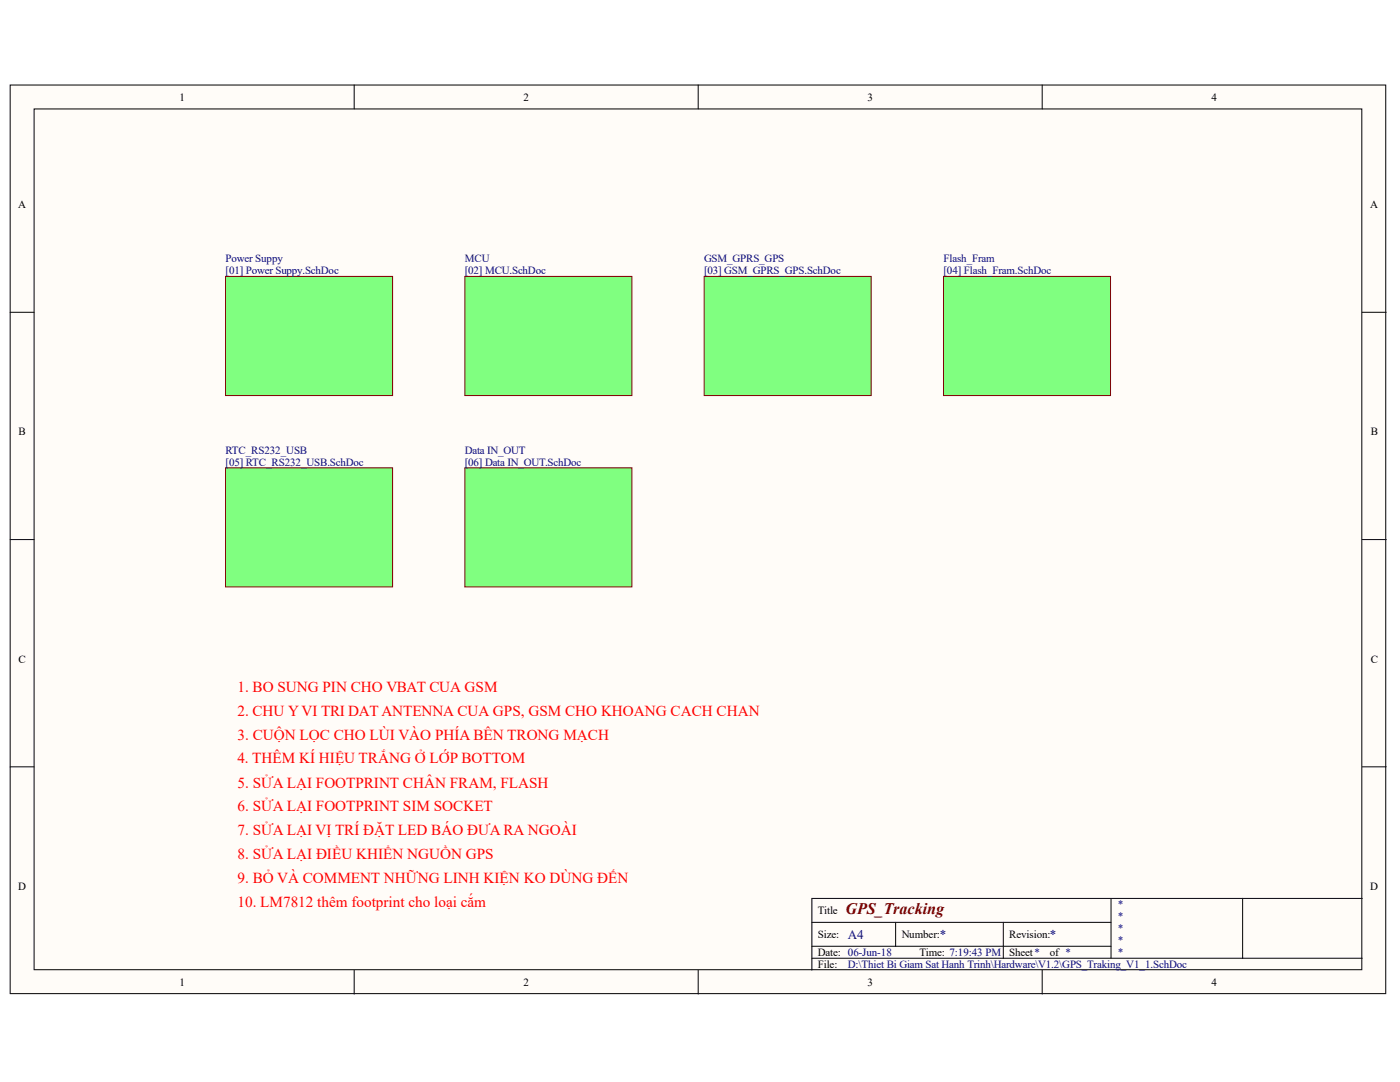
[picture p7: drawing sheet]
<svg xmlns="http://www.w3.org/2000/svg" width="279mm" height="216mm" viewBox="0 0 279 216" stroke-linecap="round" stroke-linejoin="round" font-family="sans-serif">
<defs><g id="words">
<text font-size="3.2" fill="#800000" x="168.7" y="182.4">GPS_Tracking</text>
<g font-size="3" fill="#f00">
<text x="47.4" y="138.1">1. BO SUNG PIN CHO VBAT CUA GSM</text>
<text x="47.4" y="142.8">2. CHU YVI TRI DATANTENNA CUA GPS, GSM CHO KHOANG CACH CHAN</text>
<text x="47.4" y="147.6">3. CUỘN LỌC CHO LÙI VÀO PHÍA BÊN TRONG MẠCH</text>
<text x="47.4" y="152.3">4. THÊM KÍ HIỆU TRẮNG Ở LỚP BOTTOM</text>
<text x="47.4" y="157.2">5. SỬA LẠI FOOTPRINT CHÂN FRAM, FLASH</text>
<text x="47.4" y="161.9">6. SỬA LẠI FOOTPRINT SIM SOCKET</text>
<text x="47.4" y="166.7">7. SỬA LẠI VỊ TRÍ ĐẶT LED BÁO ĐƯA RA NGOÀI</text>
<text x="47.4" y="171.4">8. SỬA LẠI ĐIỀU KHIỂN NGUỒN GPS</text>
<text x="47.4" y="176.2">9. BỎ VÀ COMMENT NHỮNG LINH KIỆN KO DÙNG ĐẾN</text>
<text x="47.4" y="181">10. LM7812 thêm footprint cho loại cắm</text>
</g>
<g font-size="2.6" fill="#000080">
<text x="169.2" y="187.3">A4</text>
<text x="187.6" y="187.3">*</text>
<text x="209.5" y="187.3">*</text>
</g>
<g font-size="2.2">
<text x="35.8" y="20.1">1</text>
<text x="104.5" y="20.1">2</text>
<text x="173.1" y="20.1">3</text>
<text x="241.8" y="20.1">4</text>
<text x="3.6" y="41.5">A</text>
<text x="273.5" y="41.5">A</text>
<text x="3.7" y="86.9">B</text>
<text x="273.6" y="86.9">B</text>
<text x="3.7" y="132.2">C</text>
<text x="273.6" y="132.2">C</text>
<text x="3.6" y="177.6">D</text>
<text x="273.5" y="177.6">D</text>
<text x="163.2" y="182.4">Title</text>
<text x="163.2" y="187.1">Size:</text>
<text x="163.2" y="190.8">Date: 06-Jun-18</text>
<text x="180" y="187.1">Number:</text>
<text x="183.5" y="190.8">Time: 7:19:43 PM</text>
<text x="201.4" y="187.1">Revision:</text>
<text x="201.4" y="190.8">Sheet*</text>
<text x="209.5" y="190.8">of *</text>
<text x="35.8" y="196.7">1</text>
<text x="104.5" y="196.7">2</text>
<text x="163.2" y="193.1">File:</text>
<text x="173.1" y="196.7">3</text>
<text x="241.8" y="196.7">4</text>
</g>
<g font-size="2.2" fill="#000080">
<text x="45" y="52.3">Power Suppy</text>
<text x="92.8" y="52.3">MCU</text>
<text x="140.5" y="52.3">GSM_GPRS_GPS</text>
<text x="188.3" y="52.3">Flash_Fram</text>
<text x="45" y="54.7">[01] Power Suppy.SchDoc</text>
<text x="92.8" y="54.7">[02] MCU.SchDoc</text>
<text x="140.5" y="54.7">[03] GSM_GPRS_GPS.SchDoc</text>
<text x="188.3" y="54.7">[04] Flash_Fram.SchDoc</text>
<text x="45" y="90.5">RTC_RS232_USB</text>
<text x="45" y="92.9">[05] RTC_RS232_USB.SchDoc</text>
<text x="92.8" y="90.5">Data IN_OUT</text>
<text x="92.8" y="92.9">[06] Data IN_OUT.SchDoc</text>
<text x="223" y="181.2">*</text>
<text x="223" y="183.6">*</text>
<text x="223" y="186">*</text>
<text x="223" y="188.3">*</text>
<text x="223" y="190.8">*</text>
<text x="169.2" y="193.1">D:\Thiet Bi Giam Sat Hanh Trinh\Hardware\V1.2\GPS_Traking_V1_1.SchDoc</text>
</g>
</g></defs>
<g fill="#fffcf8" stroke="#000" stroke-width=".2">
<path d="M2 17h274.6v181.3h-274.6z"/>
<path d="M6.8 21.7h265v171.8h-265z"/>
</g>
<g fill="none" stroke="#000" stroke-width=".2">
<path d="M70.7 17v4.7M139.3 17v4.7M208 17v4.7M2 62.3h4.8M271.9 62.3h4.8M2 107.7h4.8M271.9 107.7h4.8M2 153h4.8M271.9 153h4.8M221.7 179.3v11.9M248 179.3h-86v14.3M271.9 179.3h-23.9v11.9"/>
<path d="M70.7 193.6v4.8M139.3 193.6v4.8M162 184h59.7M162 191.2h109.9M162 188.8h59.7M178.7 184v4.8M200.2 184v7.2M208 193.6v4.8"/>
</g>
<g fill="#80ff80" stroke="#800000" stroke-width=".2">
<path d="M45 55.2h33.3v23.7h-33.3z"/>
<path d="M92.8 55.2h33.3v23.7h-33.3z"/>
<path d="M140.5 55.2h33.4v23.7h-33.4z"/>
<path d="M188.3 55.2h33.3v23.7h-33.3z"/>
<path d="M45 93.3h33.3v23.8h-33.3z"/>
<path d="M92.8 93.3h33.3v23.8h-33.3z"/>
</g>
<use href="#words"/>
</svg>
